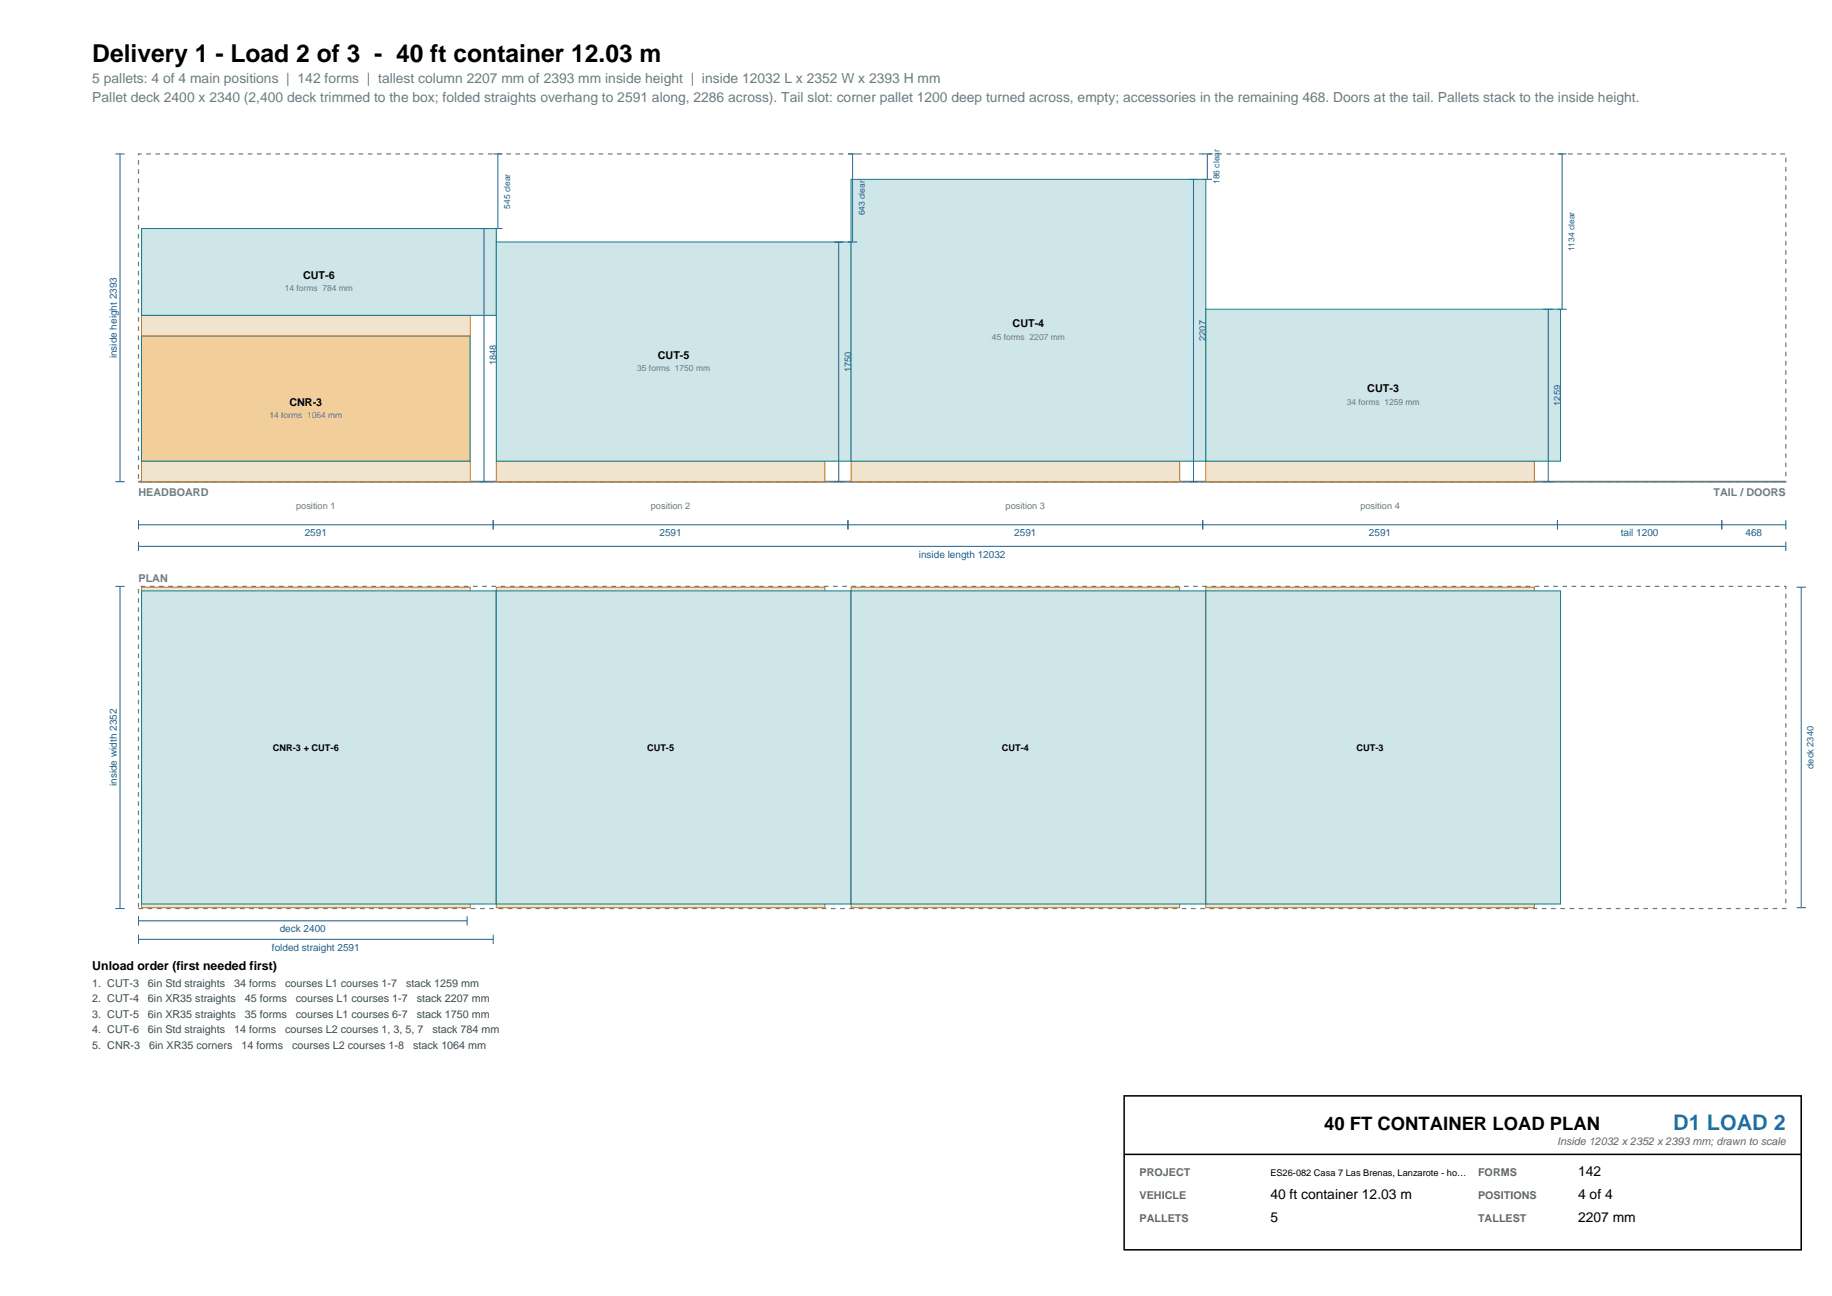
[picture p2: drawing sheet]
<svg xmlns="http://www.w3.org/2000/svg" width="420mm" height="297mm" viewBox="0 0 420 297" stroke-linecap="round" stroke-linejoin="round" font-family="sans-serif">
<defs><g id="words">
<text font-size="5.6" x="21.2" y="14.1">Delivery 1 - Load 2 of 3 - 40 ft container 12.03 m</text>
<text font-size="4.9" fill="#1976d2" x="383.6" y="258.9">D1 LOAD 2</text>
<text font-size="4.2" x="303.6" y="258.9">40 FT CONTAINER LOAD PLAN</text>
<g font-size="3.2" fill="#6b7c81">
<text x="21.2" y="19.1">5 pallets: 4 of 4 main positions | 142 forms | tallest column 2207 mm of 2393 mm inside height | inside 12032 L x 2352 W x 2393 H mm</text>
<text x="21.2" y="23.3">Pallet deck 2400 x 2340 (2,400 deck trimmed to the box; folded straights overhang to 2591 along, 2286 across). Tail slot: corner pallet 1200 deep turned across, empty; accessories in the remaining 468. Doors at the tail. Pallets stack to the inside height.</text>
</g>
<g font-size="3.2">
<text x="361.8" y="269.5">142</text>
<text x="291.2" y="274.8">40 ft container 12.03 m</text>
<text x="361.8" y="274.8">4 of 4</text>
<text x="291.2" y="280.1">5</text>
<text x="361.8" y="280.1">2207 mm</text>
</g>
<text font-size="2.8" x="21.2" y="222.3">Unload order (first needed first)</text>
<g font-size="2.5">
<text x="69.5" y="64">CUT-6</text>
<text x="232.1" y="75">CUT-4</text>
<text x="150.8" y="82.2">CUT-5</text>
<text x="313.5" y="89.9">CUT-3</text>
<text x="66.3" y="93">CNR-3</text>
</g>
<g font-size="2.5" fill="#6b7c81">
<text x="31.7" y="113.6">HEADBOARD</text>
<text x="392.8" y="113.6">TAIL / DOORS</text>
<text x="31.7" y="133.3">PLAN</text>
</g>
<g font-size="2.5" fill="#3d4c50">
<text x="21.2" y="226.2">1. CUT-3</text>
<text x="33.9" y="226.2">6in Std straights</text>
<text x="53.7" y="226.2">34 forms</text>
<text x="65.4" y="226.2">courses L1 courses 1-7</text>
<text x="93.1" y="226.2">stack 1259 mm</text>
<text x="21.2" y="229.7">2. CUT-4</text>
<text x="21.2" y="233.3">3. CUT-5</text>
<text x="33.9" y="229.7">6in XR35 straights</text>
<text x="33.9" y="233.3">6in XR35 straights</text>
<text x="56.2" y="229.7">45 forms</text>
<text x="56.2" y="233.3">35 forms</text>
<text x="67.8" y="229.7">courses L1 courses 1-7</text>
<text x="67.8" y="233.3">courses L1 courses 6-7</text>
<text x="95.6" y="229.7">stack 2207 mm</text>
<text x="95.6" y="233.3">stack 1750 mm</text>
<text x="21.2" y="236.8">4. CUT-6</text>
<text x="33.9" y="236.8">6in Std straights</text>
<text x="53.7" y="236.8">14 forms</text>
<text x="65.4" y="236.8">courses L2 courses 1, 3, 5, 7</text>
<text x="99.1" y="236.8">stack 784 mm</text>
<text x="21.2" y="240.3">5. CNR-3</text>
<text x="34.2" y="240.3">6in XR35 corners</text>
<text x="55.3" y="240.3">14 forms</text>
<text x="67" y="240.3">courses L2 courses 1-8</text>
<text x="94.7" y="240.3">stack 1064 mm</text>
</g>
<g font-size="2.5" fill="#666">
<text x="357" y="262.4">Inside 12032 x 2352 x 2393 mm; drawn to scale</text>
<text x="261.3" y="269.5">PROJECT</text>
<text x="338.9" y="269.5">FORMS</text>
<text x="261.3" y="274.8">VEHICLE</text>
<text x="338.9" y="274.8">POSITIONS</text>
<text x="261.3" y="280.1">PALLETS</text>
<text x="338.9" y="280.1">TALLEST</text>
</g>
<g font-size="2.3" fill="#1f5f8b">
<text x="26.8" y="82.1" transform="rotate(-90 26.8 82.1)">inside height 2393</text>
<text x="69.9" y="122.9">2591</text>
<text x="151.2" y="122.9">2591</text>
<text x="232.5" y="122.9">2591</text>
<text x="313.8" y="122.9">2591</text>
<text x="371.6" y="122.9">tail 1200</text>
<text x="400.2" y="122.9">468</text>
<text x="210.6" y="127.9">inside length 12032</text>
<text x="26.8" y="180.2" transform="rotate(-90 26.8 180.2)">inside width 2352</text>
<text x="64.1" y="213.7">deck 2400</text>
<text x="62.3" y="217.9">folded straight 2591</text>
</g>
<g font-size="2.1" fill="#1f5f8b">
<text x="113.8" y="83.7" transform="rotate(-90 113.8 83.7)">1848</text>
<text x="276.4" y="78.1" transform="rotate(-90 276.4 78.1)">2207</text>
<text x="195.1" y="85.3" transform="rotate(-90 195.1 85.3)">1750</text>
<text x="357.8" y="93" transform="rotate(-90 357.8 93)">1259</text>
<text x="415.8" y="176.2" transform="rotate(-90 415.8 176.2)">deck 2340</text>
</g>
<g font-size="2.1" fill="#6b7c81">
<text x="67.9" y="116.7">position 1</text>
<text x="149.2" y="116.7">position 2</text>
<text x="230.5" y="116.7">position 3</text>
<text x="311.9" y="116.7">position 4</text>
</g>
<g font-size="2.1">
<text x="62.6" y="172">CNR-3 + CUT-6</text>
<text x="148.3" y="172">CUT-5</text>
<text x="229.7" y="172">CUT-4</text>
<text x="311" y="172">CUT-3</text>
<text x="291.2" y="269.5">ES26-082 Casa 7 Las Brenas, Lanzarote - ho…</text>
</g>
<g font-size="1.9" fill="#1f5f8b">
<text x="117" y="47.8" transform="rotate(-90 117 47.8)">545 clear</text>
<text x="279.6" y="42.2" transform="rotate(-90 279.6 42.2)">186 clear</text>
<text x="198.3" y="49.4" transform="rotate(-90 198.3 49.4)">643 clear</text>
<text x="360.9" y="57.6" transform="rotate(-90 360.9 57.6)">1134 clear</text>
</g>
<g font-size="1.9" fill="#6b7c81">
<text x="65.3" y="66.8">14 forms 784 mm</text>
<text x="227.4" y="77.9">45 forms 2207 mm</text>
<text x="146.1" y="85">35 forms 1750 mm</text>
<text x="61.8" y="95.8">14 forms 1064 mm</text>
<text x="308.7" y="92.7">34 forms 1259 mm</text>
</g>
</g></defs>
<path d="M31.7 35.3h377.7v75.1h-377.7z" fill="none" stroke="#6b7c81" stroke-width=".28" stroke-dasharray="1.1 1.1" stroke-linecap="butt"/>
<path d="M31.7 110.4h377.7" fill="none" stroke="#6b7c81" stroke-width=".42"/>
<path d="M32.5 105.7h75.3v4.7h-75.3z" fill-rule="evenodd" fill="#f0e4ce" stroke="#b4762b" stroke-width=".23"/>
<path d="M32.5 77h75.3v28.7h-75.3z" fill-rule="evenodd" fill="#f2ce9b" stroke="#0e7c86" stroke-width=".23"/>
<path d="M32.5 72.3h75.3v4.7h-75.3z" fill-rule="evenodd" fill="#f0e4ce" stroke="#b4762b" stroke-width=".23"/>
<path d="M32.5 52.4h81.3v19.9h-81.3z" fill-rule="evenodd" fill="#cfe6e9" stroke="#0e7c86" stroke-width=".23"/>
<path d="M113.8 105.7h75.3v4.7h-75.3z" fill-rule="evenodd" fill="#f0e4ce" stroke="#b4762b" stroke-width=".23"/>
<path d="M113.8 55.5h81.3v50.2h-81.3z" fill-rule="evenodd" fill="#cfe6e9" stroke="#0e7c86" stroke-width=".23"/>
<path d="M195.1 105.7h75.3v4.7h-75.3z" fill-rule="evenodd" fill="#f0e4ce" stroke="#b4762b" stroke-width=".23"/>
<path d="M195.1 41.1h81.3v64.6h-81.3z" fill-rule="evenodd" fill="#cfe6e9" stroke="#0e7c86" stroke-width=".23"/>
<path d="M276.4 105.7h75.4v4.7h-75.4z" fill-rule="evenodd" fill="#f0e4ce" stroke="#b4762b" stroke-width=".23"/>
<path d="M276.4 70.9h81.4v34.8h-81.4z" fill-rule="evenodd" fill="#cfe6e9" stroke="#0e7c86" stroke-width=".23"/>
<g fill="none" stroke="#1f5f8b" stroke-width=".23">
<path d="M26.5 35.3h2.1M27.5 35.3v75.1M113.1 35.3h2.1M114.1 35.3v17.1M194.4 35.3h2.1M195.5 35.3v20.2M275.7 35.3h2.1M276.8 35.3v5.8M357.1 35.3h2.1M358.1 35.3v35.6M109.9 52.4h2.1M111 52.4v58"/>
<path d="M113.1 52.4h2.1M191.2 55.5h2.1M192.3 55.5v54.9M194.4 55.5h2.1M272.6 41.1h2.1M273.6 41.1v69.3M275.7 41.1h2.1M353.9 70.9h2.1M354.9 70.9v39.5M357.1 70.9h2.1M26.5 110.4h2.1M31.7 119.2v2.1"/>
<path d="M109.9 110.4h2.1M113.1 119.2v2.1M191.2 110.4h2.1M194.4 119.2v2.1M272.6 110.4h2.1M275.7 119.2v2.1M353.9 110.4h2.1M357.1 119.2v2.1M394.7 119.2v2.1M409.4 119.2v2.1M31.7 120.3h377.7M31.7 124.1v2.2"/>
<path d="M31.7 125.2h377.7M409.4 124.1v2.2"/>
</g>
<path d="M31.7 134.4h377.7v73.8h-377.7z" fill="none" stroke="#6b7c81" stroke-width=".28" stroke-dasharray="1.1 1.1" stroke-linecap="butt"/>
<path d="M32.5 134.6h75.3v73.4h-75.3z" fill-rule="evenodd" fill="#f0e4ce" stroke="#b4762b" stroke-width=".23"/>
<path d="M32.5 135.4h81.3v71.8h-81.3z" fill-rule="evenodd" fill="#cfe6e9" stroke="#0e7c86" stroke-width=".23"/>
<path d="M113.8 134.6h75.3v73.4h-75.3z" fill-rule="evenodd" fill="#f0e4ce" stroke="#b4762b" stroke-width=".23"/>
<path d="M113.8 135.4h81.3v71.8h-81.3z" fill-rule="evenodd" fill="#cfe6e9" stroke="#0e7c86" stroke-width=".23"/>
<path d="M195.1 134.6h75.3v73.4h-75.3z" fill-rule="evenodd" fill="#f0e4ce" stroke="#b4762b" stroke-width=".23"/>
<path d="M195.1 135.4h81.3v71.8h-81.3z" fill-rule="evenodd" fill="#cfe6e9" stroke="#0e7c86" stroke-width=".23"/>
<path d="M276.4 134.6h75.4v73.4h-75.4z" fill-rule="evenodd" fill="#f0e4ce" stroke="#b4762b" stroke-width=".23"/>
<path d="M276.4 135.4h81.4v71.8h-81.4z" fill-rule="evenodd" fill="#cfe6e9" stroke="#0e7c86" stroke-width=".23"/>
<path d="M26.5 134.4h2.1M27.5 134.4v73.8M411.9 134.6h2.1M412.9 134.6v73.4M26.5 208.2h2.1M31.7 211h75.4M31.7 210v2.1M31.7 214.2v2.1M31.7 215.3h81.4M107.1 210v2.1M113.1 214.2v2.1M411.9 208h2.1" fill="none" stroke="#1f5f8b" stroke-width=".23"/>
<path d="M257.7 251.1h155.2v35.3h-155.2z" fill-rule="evenodd" fill="#fff" stroke="#000" stroke-width=".35"/>
<path d="M257.7 264.5h155.2" fill="none" stroke="#000" stroke-width=".35"/>
<use href="#words"/>
</svg>
